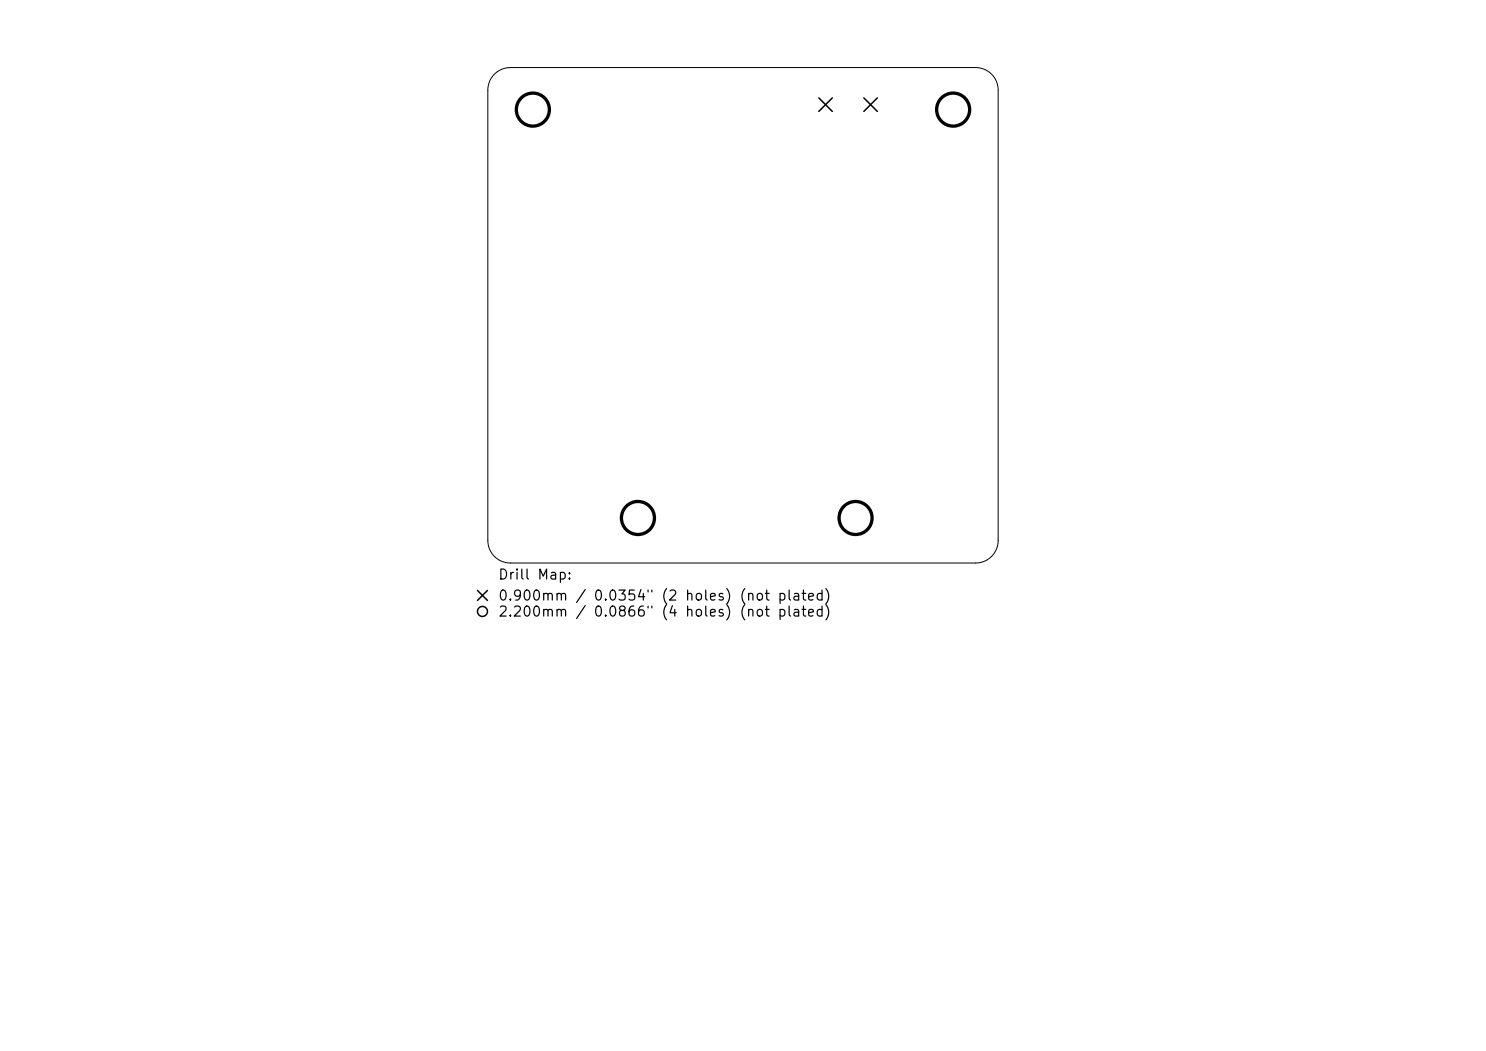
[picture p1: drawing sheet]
<svg xmlns="http://www.w3.org/2000/svg" width="297mm" height="210mm" viewBox="0 0 297 210" stroke-linecap="round" stroke-linejoin="round" font-family="sans-serif">
<defs><g id="words">
<g font-size="2">
<text x="99.4" y="116.3">Drill Map:</text>
<text x="99.4" y="120.5">0.900mm / 0.0354&quot; (2 holes) (not plated)</text>
<text x="99.4" y="123.7">2.200mm / 0.0866&quot; (4 holes) (not plated)</text>
</g>
</g></defs>
<path d="M98.8 14.8a4.5 4.5 0 0 1 3.2-1.3h93a4.5 4.5 0 0 1 4.5 4.5v90a4.5 4.5 0 0 1-4.5 4.5h-93a4.5 4.5 0 0 1-4.5-4.5v-90a4.5 4.5 0 0 1 1.3-3.2z" fill="none" stroke="#000" stroke-width=".2"/>
<g fill="none" stroke="#000" stroke-width=".3">
<path d="M163.7 19.6l2.7 2.7M166.4 19.6l-2.7 2.7M172.7 19.6l2.7 2.7M175.4 19.6l-2.7 2.7M95.4 118l2 2M97.4 118l-2 2"/>
<circle cx="96.4" cy="122.2" r="1"/>
</g>
<g fill="none" stroke="#000" stroke-width=".66">
<circle cx="106.5" cy="21.9" r="3.3"/>
<circle cx="190.5" cy="21.9" r="3.3"/>
<circle cx="127.5" cy="103.5" r="3.3"/>
<circle cx="171" cy="103.5" r="3.3"/>
</g>
<use href="#words"/>
</svg>
